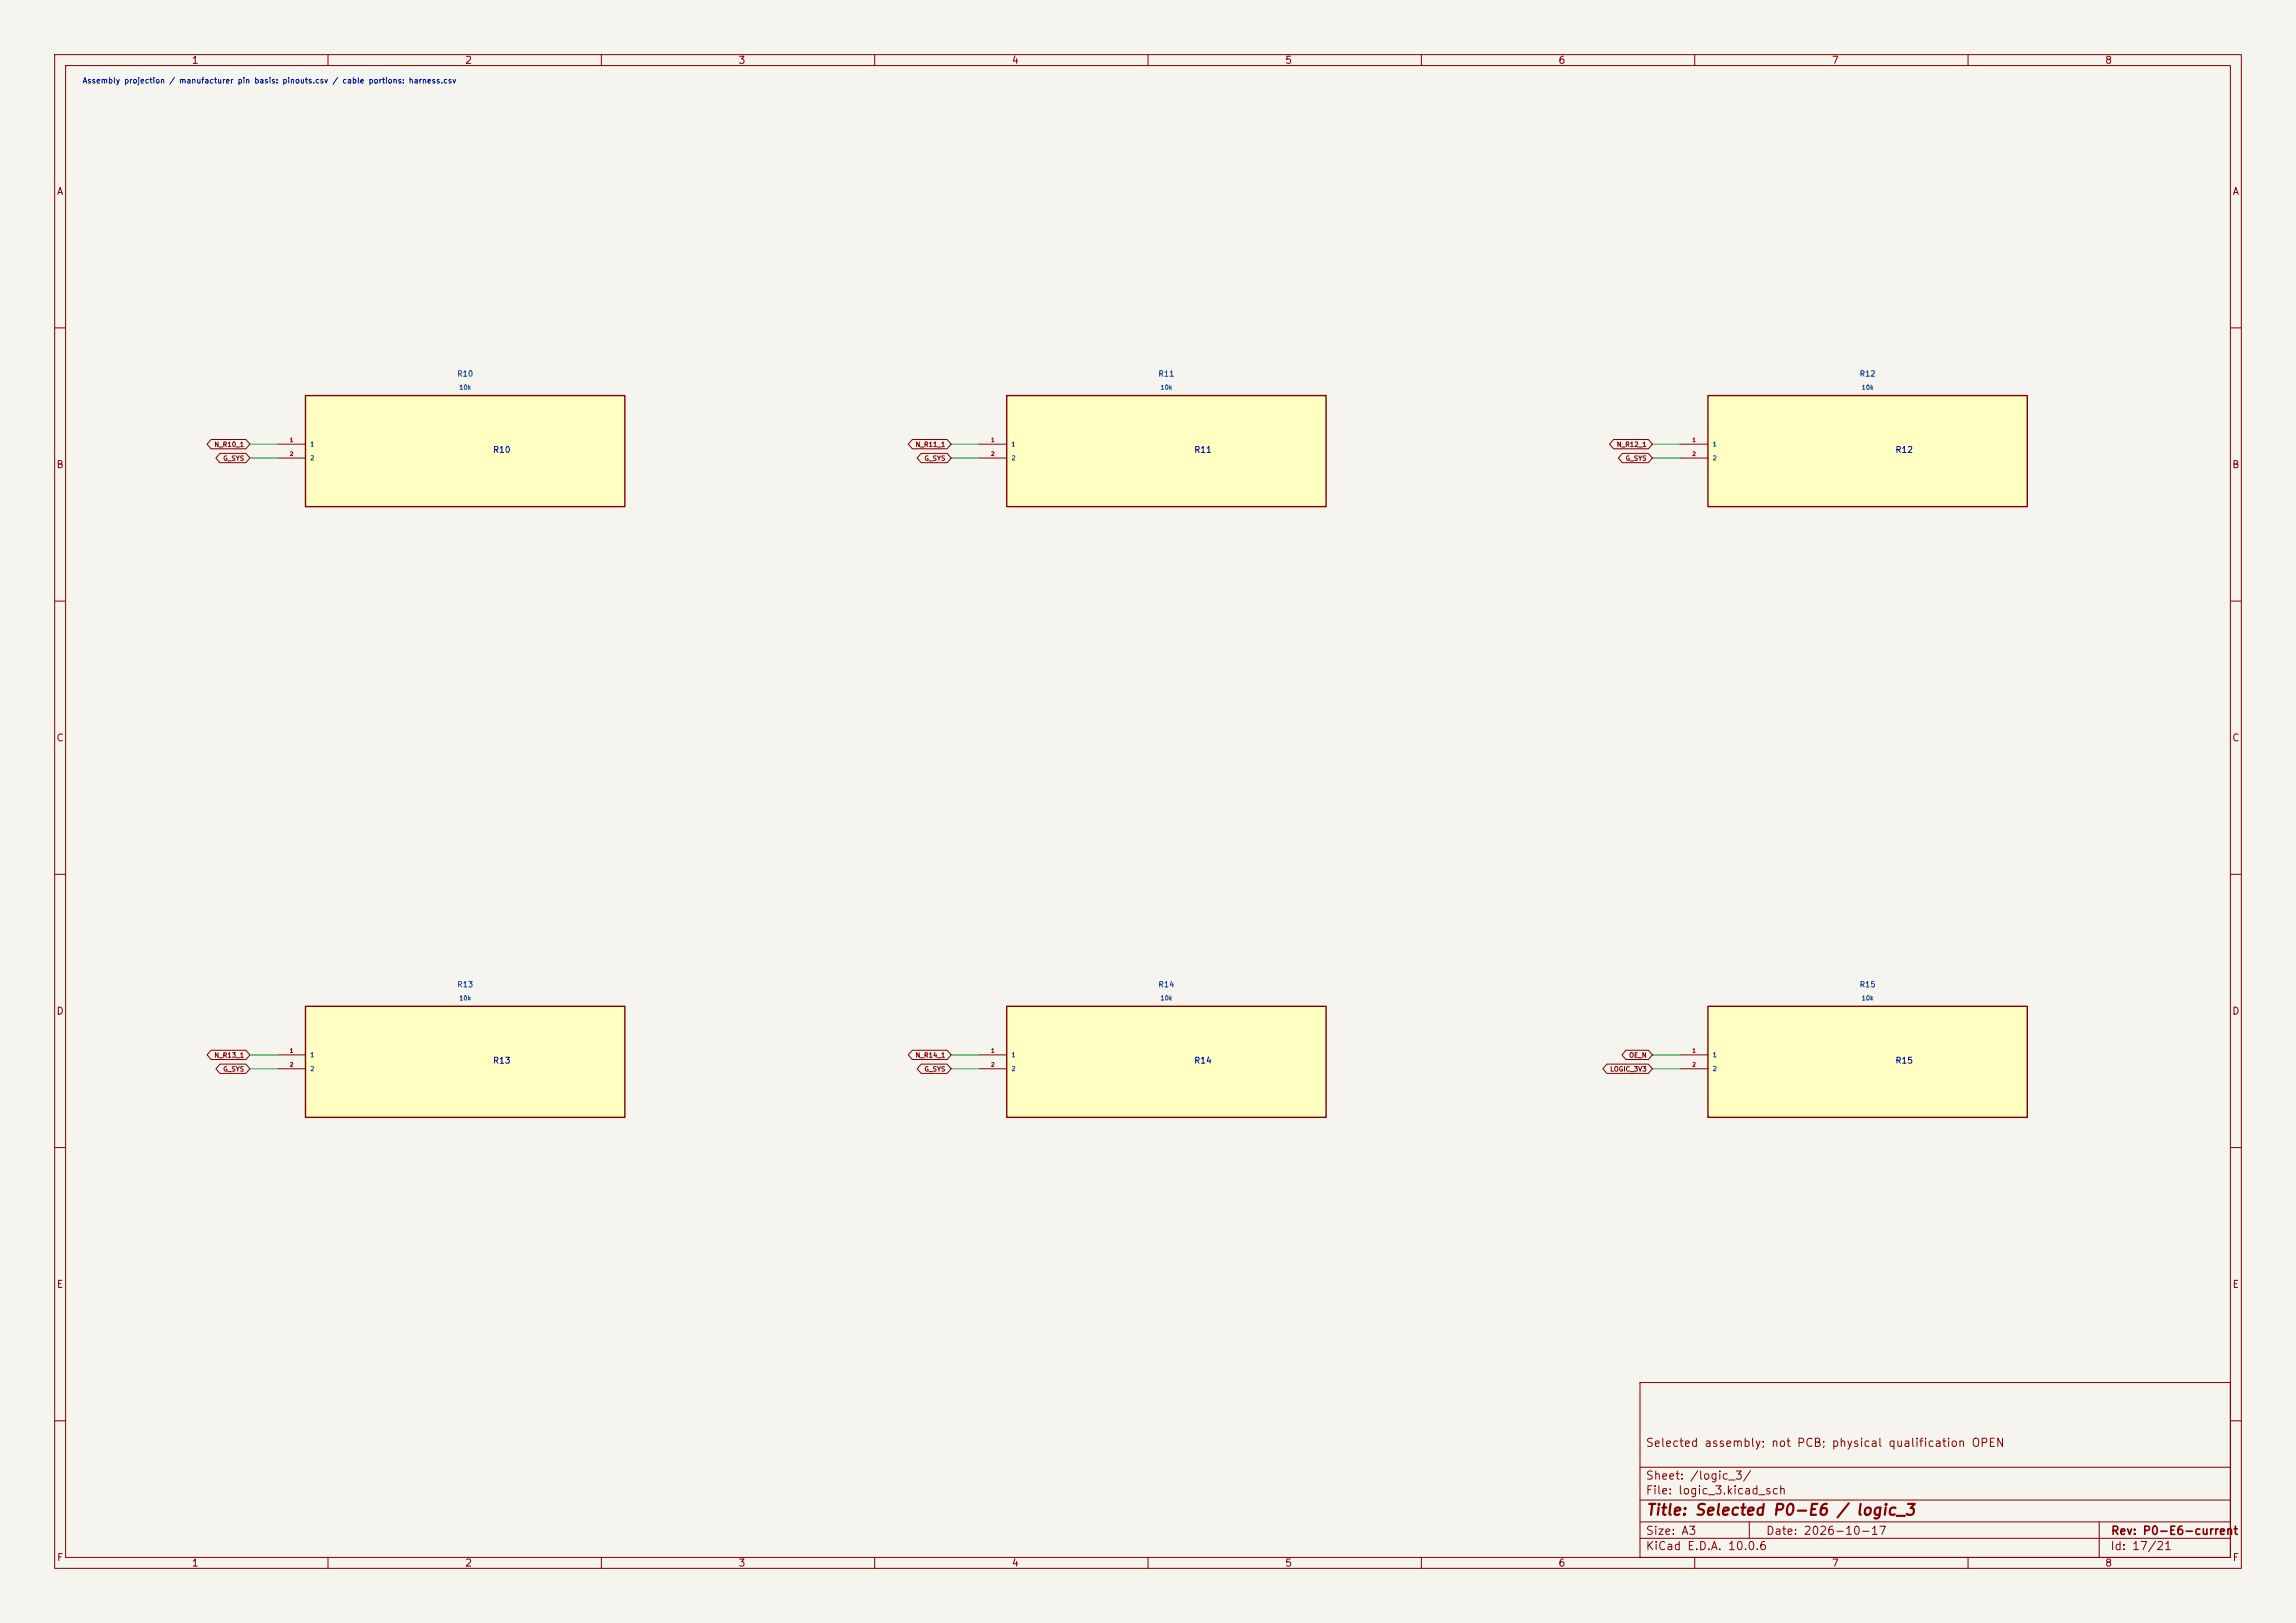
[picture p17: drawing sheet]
<svg xmlns="http://www.w3.org/2000/svg" width="420mm" height="297mm" viewBox="0 0 420 297" stroke-linecap="round" stroke-linejoin="round" font-family="sans-serif">
<defs><g id="words">
<text font-size="2" fill="#840000" x="301" y="277.8">Title: Selected P0-E6 / logic_3</text>
<g font-size="1.5" fill="#840000">
<text x="300.9" y="265.1">Selected assembly; not PCB; physical qualification OPEN</text>
<text x="300.9" y="273.8">File: logic_3.kicad_sch</text>
<text x="300.9" y="271.1">Sheet: /logic_3/</text>
<text x="300.9" y="281.2">Size: A3</text>
<text x="322.9" y="281.2">Date: 2026-10-17</text>
<text x="386" y="281.2">Rev: P0-E6-current</text>
<text x="300.9" y="284">KiCad E.D.A. 10.0.6</text>
<text x="385.9" y="284">Id: 17/21</text>
</g>
<g font-size="1.3" fill="#840000">
<text x="35" y="12">1</text>
<text x="85" y="12">2</text>
<text x="135" y="12">3</text>
<text x="185" y="12">4</text>
<text x="235" y="12">5</text>
<text x="285" y="12">6</text>
<text x="335" y="12">7</text>
<text x="385" y="12">8</text>
<text x="10.3" y="36">A</text>
<text x="408.3" y="36">A</text>
<text x="10.2" y="86">B</text>
<text x="408.2" y="86">B</text>
<text x="10.2" y="136">C</text>
<text x="408.2" y="136">C</text>
<text x="10.2" y="186">D</text>
<text x="408.2" y="186">D</text>
<text x="10.3" y="236">E</text>
<text x="408.3" y="236">E</text>
<text x="10.3" y="286">F</text>
<text x="35" y="287">1</text>
<text x="85" y="287">2</text>
<text x="135" y="287">3</text>
<text x="185" y="287">4</text>
<text x="235" y="287">5</text>
<text x="285" y="287">6</text>
<text x="335" y="287">7</text>
<text x="385" y="287">8</text>
<text x="408.3" y="286">F</text>
</g>
<g font-size="1.1" fill="#0000c2">
<text x="90.1" y="83.1">R10</text>
<text x="218.4" y="83.1">R11</text>
<text x="346.6" y="83.1">R12</text>
<text x="90.1" y="194.9">R13</text>
<text x="218.4" y="194.9">R14</text>
<text x="346.6" y="194.9">R15</text>
</g>
<text font-size="1" fill="#0000c2" x="15" y="15.5">Assembly projection / manufacturer pin basis: pinouts.csv / cable portions: harness.csv</text>
<g font-size="1" fill="#006464">
<text x="83.5" y="69.1">R10</text>
<text x="211.8" y="69.1">R11</text>
<text x="340.1" y="69.1">R12</text>
<text x="83.5" y="180.9">R13</text>
<text x="211.8" y="180.9">R14</text>
<text x="340.1" y="180.9">R15</text>
</g>
<g font-size=".9" fill="#840000">
<text x="39.1" y="82">N_R10_1</text>
<text x="167.4" y="82">N_R11_1</text>
<text x="295.7" y="82">N_R12_1</text>
<text x="40.7" y="84.5">G_SYS</text>
<text x="169" y="84.5">G_SYS</text>
<text x="297.3" y="84.5">G_SYS</text>
<text x="39.1" y="193.7">N_R13_1</text>
<text x="40.7" y="196.3">G_SYS</text>
<text x="167.4" y="193.7">N_R14_1</text>
<text x="169" y="196.3">G_SYS</text>
<text x="294.4" y="196.3">LOGIC_3V3</text>
<text x="297.9" y="193.7">OE_N</text>
</g>
<g font-size=".8" fill="#006464">
<text x="83.9" y="71.5">10k</text>
<text x="212.2" y="71.5">10k</text>
<text x="340.5" y="71.5">10k</text>
<text x="56.7" y="81.9">1</text>
<text x="184.9" y="81.9">1</text>
<text x="313.2" y="81.9">1</text>
<text x="56.7" y="84.4">2</text>
<text x="184.9" y="84.4">2</text>
<text x="313.2" y="84.4">2</text>
<text x="83.9" y="183.3">10k</text>
<text x="212.2" y="183.3">10k</text>
<text x="340.5" y="183.3">10k</text>
<text x="56.7" y="193.6">1</text>
<text x="56.7" y="196.2">2</text>
<text x="184.9" y="193.6">1</text>
<text x="184.9" y="196.2">2</text>
<text x="313.2" y="193.6">1</text>
<text x="313.2" y="196.2">2</text>
</g>
<g font-size=".7" fill="#a90000">
<text x="52.9" y="81">1</text>
<text x="52.9" y="83.6">2</text>
<text x="181.2" y="81">1</text>
<text x="181.2" y="83.6">2</text>
<text x="309.5" y="81">1</text>
<text x="309.5" y="83.6">2</text>
<text x="52.9" y="192.8">1</text>
<text x="52.9" y="195.3">2</text>
<text x="181.2" y="192.8">1</text>
<text x="181.2" y="195.3">2</text>
<text x="309.5" y="192.8">1</text>
<text x="309.5" y="195.3">2</text>
</g>
</g></defs>
<path d="M0 0h420v297h-420z" fill="#f5f4ef" stroke="#f5f4ef" stroke-width=".18"/>
<g fill="none" stroke="#840000" stroke-width=".18">
<path d="M10 10h400v277h-400zM12 12h396v273h-396zM60 10v2M110 10v2M160 10v2M210 10v2M260 10v2M310 10v2M360 10v2M10 60h2M408 60h2M10 110h2"/>
<path d="M408 110h2M10 160h2M408 160h2M10 210h2M408 210h2M300 253h108v32h-108zM10 260h2M300 278.5h108M300 274.5h108M300 268.5h108M320 278.5v3M384 278.5v6.5"/>
<path d="M408 260h2M60 285v2M110 285v2M160 285v2M210 285v2M260 285v2M300 281.5h108M310 285v2M360 285v2"/>
</g>
<path d="M312.4 184.2h58.4v20.3h-58.4z" fill="#ffffc2"/>
<path d="M312.4 184.2h58.4v20.3h-58.4z" fill="none" stroke="#840000" stroke-width=".25"/>
<path d="M307.3 193h5.1M307.3 195.6h5.1" fill="none" stroke="#840000" stroke-width=".18"/>
<path d="M55.9 184.2h58.4v20.3h-58.4z" fill="#ffffc2"/>
<path d="M55.9 184.2h58.4v20.3h-58.4z" fill="none" stroke="#840000" stroke-width=".25"/>
<path d="M50.8 193h5.1M50.8 195.6h5.1" fill="none" stroke="#840000" stroke-width=".18"/>
<path d="M184.1 184.2h58.5v20.3h-58.5z" fill="#ffffc2"/>
<path d="M184.1 184.2h58.5v20.3h-58.5z" fill="none" stroke="#840000" stroke-width=".25"/>
<path d="M179.1 193h5M179.1 195.6h5" fill="none" stroke="#840000" stroke-width=".18"/>
<path d="M184.1 72.4h58.5v20.3h-58.5z" fill="#ffffc2"/>
<path d="M184.1 72.4h58.5v20.3h-58.5z" fill="none" stroke="#840000" stroke-width=".25"/>
<path d="M179.1 81.3h5M179.1 83.8h5" fill="none" stroke="#840000" stroke-width=".18"/>
<path d="M312.4 72.4h58.4v20.3h-58.4z" fill="#ffffc2"/>
<path d="M312.4 72.4h58.4v20.3h-58.4z" fill="none" stroke="#840000" stroke-width=".25"/>
<path d="M307.3 81.3h5.1M307.3 83.8h5.1" fill="none" stroke="#840000" stroke-width=".18"/>
<path d="M55.9 72.4h58.4v20.3h-58.4z" fill="#ffffc2"/>
<path d="M55.9 72.4h58.4v20.3h-58.4z" fill="none" stroke="#840000" stroke-width=".25"/>
<g fill="none" stroke="#840000" stroke-width=".18">
<path d="M38.6 80.4h6.4l.7 .9-.7 .8h-6.4l-.7-.8zM40.2 83h4.8l.7 .8-.7 .9h-4.8l-.7-.9zM50.8 81.3h5.1M50.8 83.8h5.1M166.9 80.4h6.3l.8 .9-.8 .8h-6.3l-.8-.8zM168.5 83h4.7l.8 .8-.8 .9h-4.7l-.7-.9zM295.2 80.4h6.3l.8 .9-.8 .8h-6.3l-.8-.8zM296.8 83h4.7l.8 .8-.8 .9h-4.7l-.8-.9zM38.6 192.2h6.4l.7 .8-.7 .9h-6.4l-.7-.9zM40.2 194.7h4.8l.7 .9-.7 .8h-4.8l-.7-.8zM166.9 192.2h6.3l.8 .8-.8 .9h-6.3l-.8-.9zM168.5 194.7h4.7l.8 .9-.8 .8h-4.7l-.7-.8z"/>
<path d="M293.9 194.7h7.6l.8 .9-.8 .8h-7.6l-.7-.8zM297.4 192.2h4.1l.8 .8-.8 .9h-4.1l-.7-.9z"/>
</g>
<path d="M45.7 81.3h5.1M45.7 83.8h5.1M174 81.3h5.1M174 83.8h5.1M302.3 81.3h5M302.3 83.8h5M45.7 193h5.1M45.7 195.6h5.1M174 193h5.1M174 195.6h5.1M302.3 193h5M302.3 195.6h5" fill="none" stroke="#009600" stroke-width=".18"/>
<use href="#words"/>
</svg>
